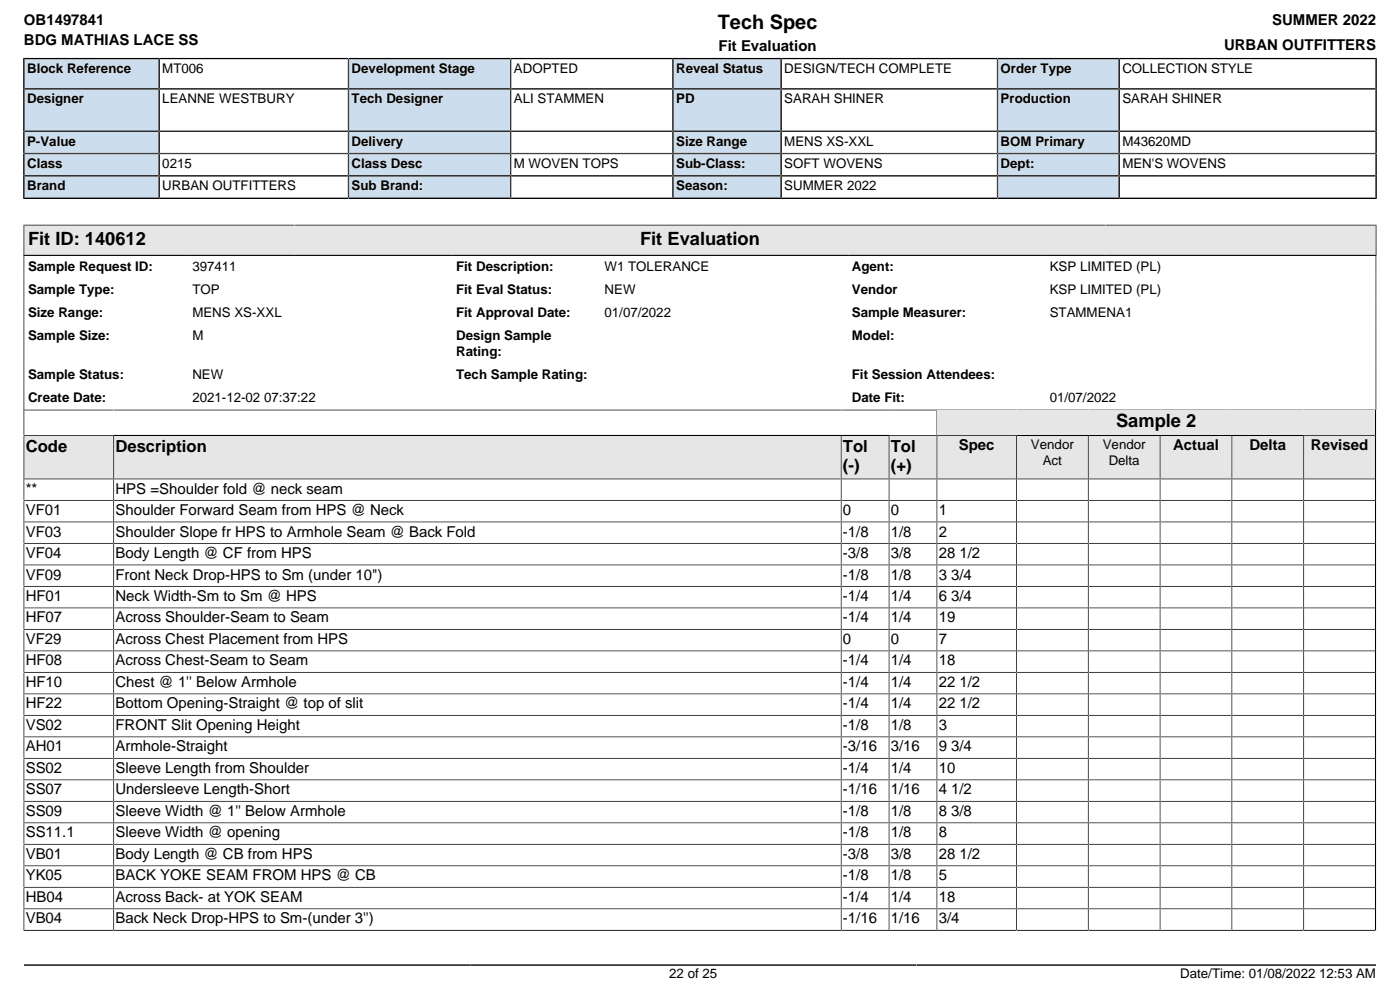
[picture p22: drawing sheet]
<svg xmlns="http://www.w3.org/2000/svg" width="297mm" height="210mm" viewBox="0 0 297 210" stroke-linecap="round" stroke-linejoin="round" font-family="sans-serif">
<defs><g id="words">
<text font-size="4.2" x="152.4" y="6.2">Tech Spec</text>
<g font-size="3.9">
<text x="6" y="51.9">Fit ID: 140612</text>
<text x="135.9" y="51.9">Fit Evaluation</text>
<text x="236.9" y="90.7">Sample 2</text>
</g>
<g font-size="3.5">
<text x="5.5" y="95.8">Code</text>
<text x="24.5" y="95.8">Description</text>
<text x="178.9" y="95.8">Tol</text>
<text x="189.1" y="95.8">Tol</text>
<text x="178.9" y="100">(-)</text>
<text x="189.1" y="100">(+)</text>
</g>
<g font-size="3.2">
<text x="5.1" y="5.3">OB1497841</text>
<text x="270" y="5.3">SUMMER 2022</text>
<text x="5.1" y="9.6">BDG MATHIAS LACE SS</text>
<text x="152.5" y="10.8">Fit Evaluation</text>
<text x="259.8" y="10.6">URBAN OUTFITTERS</text>
<text x="203.5" y="95.5">Spec</text>
<text x="249" y="95.5">Actual</text>
<text x="265.2" y="95.5">Delta</text>
<text x="278.3" y="95.5">Revised</text>
<text x="5.5" y="104.7">**</text>
<text x="24.5" y="104.7">HPS =Shoulder fold @ neck seam</text>
<text x="5.5" y="109.3">VF01</text>
<text x="5.5" y="113.8">VF03</text>
<text x="24.5" y="109.3">Shoulder Forward Seam from HPS @ Neck</text>
<text x="24.5" y="113.8">Shoulder Slope fr HPS to Armhole Seam @ Back Fold</text>
<text x="178.9" y="109.3">0</text>
<text x="178.9" y="113.8">-1/8</text>
<text x="189.1" y="109.3">0</text>
<text x="189.1" y="113.8">1/8</text>
<text x="199.3" y="109.3">1</text>
<text x="199.3" y="113.8">2</text>
<text x="5.5" y="118.4">VF04</text>
<text x="24.5" y="118.4">Body Length @ CF from HPS</text>
<text x="178.9" y="118.4">-3/8</text>
<text x="189.1" y="118.4">3/8</text>
<text x="199.3" y="118.4">28 1/2</text>
<text x="5.5" y="122.9">VF09</text>
<text x="24.5" y="122.9">Front Neck Drop-HPS to Sm (under 10&quot;)</text>
<text x="178.9" y="122.9">-1/8</text>
<text x="189.1" y="122.9">1/8</text>
<text x="199.3" y="122.9">3 3/4</text>
<text x="5.5" y="127.5">HF01</text>
<text x="24.5" y="127.5">Neck Width-Sm to Sm @ HPS</text>
<text x="178.9" y="127.5">-1/4</text>
<text x="189.1" y="127.5">1/4</text>
<text x="199.3" y="127.5">6 3/4</text>
<text x="5.5" y="132.1">HF07</text>
<text x="5.5" y="136.6">VF29</text>
<text x="24.5" y="132.1">Across Shoulder-Seam to Seam</text>
<text x="24.5" y="136.6">Across Chest Placement from HPS</text>
<text x="178.9" y="132.1">-1/4</text>
<text x="178.9" y="136.6">0</text>
<text x="189.1" y="132.1">1/4</text>
<text x="189.1" y="136.6">0</text>
<text x="199.3" y="132.1">19</text>
<text x="199.3" y="136.6">7</text>
<text x="5.5" y="141.2">HF08</text>
<text x="24.5" y="141.2">Across Chest-Seam to Seam</text>
<text x="178.9" y="141.2">-1/4</text>
<text x="189.1" y="141.2">1/4</text>
<text x="199.3" y="141.2">18</text>
<text x="5.5" y="145.7">HF10</text>
<text x="24.5" y="145.7">Chest @ 1'' Below Armhole</text>
<text x="178.9" y="145.7">-1/4</text>
<text x="189.1" y="145.7">1/4</text>
<text x="199.3" y="145.7">22 1/2</text>
<text x="5.5" y="150.3">HF22</text>
<text x="5.5" y="154.9">VS02</text>
<text x="24.5" y="150.3">Bottom Opening-Straight @ top of slit</text>
<text x="24.5" y="154.9">FRONT Slit Opening Height</text>
<text x="178.9" y="150.3">-1/4</text>
<text x="178.9" y="154.9">-1/8</text>
<text x="189.1" y="150.3">1/4</text>
<text x="189.1" y="154.9">1/8</text>
<text x="199.3" y="150.3">22 1/2</text>
<text x="199.3" y="154.9">3</text>
<text x="5.5" y="159.4">AH01</text>
<text x="24.5" y="159.4">Armhole-Straight</text>
<text x="178.9" y="159.4">-3/16</text>
<text x="189.1" y="159.4">3/16</text>
<text x="199.3" y="159.4">9 3/4</text>
<text x="5.5" y="164">SS02</text>
<text x="24.5" y="164">Sleeve Length from Shoulder</text>
<text x="178.9" y="164">-1/4</text>
<text x="189.1" y="164">1/4</text>
<text x="199.3" y="164">10</text>
<text x="5.5" y="168.5">SS07</text>
<text x="5.5" y="173.1">SS09</text>
<text x="24.5" y="168.5">Undersleeve Length-Short</text>
<text x="24.5" y="173.1">Sleeve Width @ 1'' Below Armhole</text>
<text x="178.9" y="168.5">-1/16</text>
<text x="178.9" y="173.1">-1/8</text>
<text x="189.1" y="168.5">1/16</text>
<text x="189.1" y="173.1">1/8</text>
<text x="199.3" y="168.5">4 1/2</text>
<text x="199.3" y="173.1">8 3/8</text>
<text x="5.5" y="177.6">SS11.1</text>
<text x="24.5" y="177.6">Sleeve Width @ opening</text>
<text x="178.9" y="177.6">-1/8</text>
<text x="189.1" y="177.6">1/8</text>
<text x="199.3" y="177.6">8</text>
<text x="5.5" y="182.2">VB01</text>
<text x="24.5" y="182.2">Body Length @ CB from HPS</text>
<text x="178.9" y="182.2">-3/8</text>
<text x="189.1" y="182.2">3/8</text>
<text x="199.3" y="182.2">28 1/2</text>
<text x="5.5" y="186.8">YK05</text>
<text x="5.5" y="191.3">HB04</text>
<text x="24.5" y="186.8">BACK YOKE SEAM FROM HPS @ CB</text>
<text x="24.5" y="191.3">Across Back- at YOK SEAM</text>
<text x="178.9" y="186.8">-1/8</text>
<text x="178.9" y="191.3">-1/4</text>
<text x="189.1" y="186.8">1/8</text>
<text x="189.1" y="191.3">1/4</text>
<text x="199.3" y="186.8">5</text>
<text x="199.3" y="191.3">18</text>
<text x="5.5" y="195.9">VB04</text>
<text x="24.5" y="195.9">Back Neck Drop-HPS to Sm-(under 3'')</text>
<text x="178.9" y="195.9">-1/16</text>
<text x="189.1" y="195.9">1/16</text>
<text x="199.3" y="195.9">3/4</text>
</g>
<g font-size="2.8">
<text x="5.8" y="15.5">Block Reference</text>
<text x="34.5" y="15.5">MT006</text>
<text x="74.6" y="15.5">Development Stage</text>
<text x="109.1" y="15.5">ADOPTED</text>
<text x="143.5" y="15.5">Reveal Status</text>
<text x="166.5" y="15.5">DESIGN/TECH COMPLETE</text>
<text x="212.4" y="15.5">Order Type</text>
<text x="238.2" y="15.5">COLLECTION STYLE</text>
<text x="5.8" y="22">Designer</text>
<text x="34.5" y="22">LEANNE WESTBURY</text>
<text x="74.6" y="22">Tech Designer</text>
<text x="109.1" y="22">ALI STAMMEN</text>
<text x="143.5" y="22">PD</text>
<text x="166.5" y="22">SARAH SHINER</text>
<text x="212.4" y="22">Production</text>
<text x="238.2" y="22">SARAH SHINER</text>
<text x="5.8" y="30.9">P-Value</text>
<text x="5.8" y="35.7">Class</text>
<text x="34.5" y="35.7">0215</text>
<text x="74.6" y="30.9">Delivery</text>
<text x="74.6" y="35.7">Class Desc</text>
<text x="109.1" y="35.7">M WOVEN TOPS</text>
<text x="143.5" y="30.9">Size Range</text>
<text x="143.5" y="35.7">Sub-Class:</text>
<text x="166.5" y="30.9">MENS XS-XXL</text>
<text x="166.5" y="35.7">SOFT WOVENS</text>
<text x="212.4" y="30.9">BOM Primary</text>
<text x="212.4" y="35.7">Dept:</text>
<text x="238.2" y="30.9">M43620MD</text>
<text x="238.2" y="35.7">MEN'S WOVENS</text>
<text x="5.8" y="40.4">Brand</text>
<text x="34.5" y="40.4">URBAN OUTFITTERS</text>
<text x="74.6" y="40.4">Sub Brand:</text>
<text x="143.5" y="40.4">Season:</text>
<text x="166.5" y="40.4">SUMMER 2022</text>
<text x="6" y="57.4">Sample Request ID:</text>
<text x="40.8" y="57.4">397411</text>
<text x="96.8" y="57.4">Fit Description:</text>
<text x="128.3" y="57.4">W1 TOLERANCE</text>
<text x="180.8" y="57.4">Agent:</text>
<text x="222.8" y="57.4">KSP LIMITED (PL)</text>
<text x="6" y="62.3">Sample Type:</text>
<text x="40.8" y="62.3">TOP</text>
<text x="96.8" y="62.3">Fit Eval Status:</text>
<text x="128.3" y="62.3">NEW</text>
<text x="180.8" y="62.3">Vendor</text>
<text x="222.8" y="62.3">KSP LIMITED (PL)</text>
<text x="6" y="67.2">Size Range:</text>
<text x="40.8" y="67.2">MENS XS-XXL</text>
<text x="96.8" y="67.2">Fit Approval Date:</text>
<text x="128.3" y="67.2">01/07/2022</text>
<text x="180.8" y="67.2">Sample Measurer:</text>
<text x="222.8" y="67.2">STAMMENA1</text>
<text x="6" y="72.1">Sample Size:</text>
<text x="40.8" y="72.1">M</text>
<text x="96.8" y="72.1">Design Sample</text>
<text x="96.8" y="75.5">Rating:</text>
<text x="180.8" y="72.1">Model:</text>
<text x="6" y="80.4">Sample Status:</text>
<text x="40.8" y="80.4">NEW</text>
<text x="96.8" y="80.4">Tech Sample Rating:</text>
<text x="180.8" y="80.4">Fit Session Attendees:</text>
<text x="6" y="85.3">Create Date:</text>
<text x="40.8" y="85.3">2021-12-02 07:37:22</text>
<text x="180.8" y="85.3">Date Fit:</text>
<text x="222.8" y="85.3">01/07/2022</text>
<text x="218.8" y="95.2">Vendor</text>
<text x="234.1" y="95.2">Vendor</text>
<text x="221.4" y="98.6">Act</text>
<text x="235.3" y="98.6">Delta</text>
<text x="142.1" y="207.6">22 of 25</text>
<text x="250.5" y="207.6">Date/Time: 01/08/2022 12:53 AM</text>
</g>
</g></defs>
<path d="M5.3 12.6h28.3v6.1h-28.3z" fill="#cde"/>
<path d="M5.1 12.3v6.6h68.9v-6.5h-69.1M33.8 12.4v6.5" fill="none" stroke="#000" stroke-width=".35"/>
<path d="M74.1 12.6h34.1v6.1h-34.1z" fill="#cde"/>
<path d="M74 12.4h68.8v6.5h-68.8zM108.4 12.4v6.5" fill="none" stroke="#000" stroke-width=".35"/>
<path d="M143 12.6h22.6v6.1h-22.6z" fill="#cde"/>
<path d="M142.8 12.4h68.9v6.5h-68.9zM165.8 12.4v6.5" fill="none" stroke="#000" stroke-width=".35"/>
<path d="M211.9 12.6h25.5v6.1h-25.5z" fill="#cde"/>
<path d="M237.6 12.4v6.5M292.1 12.3v6.6h-80.4v-6.5h80.6" fill="none" stroke="#000" stroke-width=".35"/>
<path d="M5.3 19h28.3v8.7h-28.3z" fill="#cde"/>
<path d="M5.1 18.9h68.9v8.9h-68.9zM33.8 18.9v8.9" fill="none" stroke="#000" stroke-width=".35"/>
<path d="M74.1 19h34.1v8.7h-34.1z" fill="#cde"/>
<path d="M74 18.9h68.8v8.9h-68.8zM108.4 18.9v8.9" fill="none" stroke="#000" stroke-width=".35"/>
<path d="M143 19h22.6v8.7h-22.6z" fill="#cde"/>
<path d="M142.8 18.9h68.9v8.9h-68.9zM165.8 18.9v8.9" fill="none" stroke="#000" stroke-width=".35"/>
<path d="M211.9 19h25.5v8.7h-25.5z" fill="#cde"/>
<path d="M211.7 18.9h80.4v8.9h-80.4zM237.6 18.9v8.9" fill="none" stroke="#000" stroke-width=".35"/>
<path d="M5.3 28h28.3v4.4h-28.3z" fill="#cde"/>
<path d="M5.1 27.8h68.9v4.8h-68.9zM33.8 27.8v4.8" fill="none" stroke="#000" stroke-width=".35"/>
<path d="M74.1 28h34.1v4.4h-34.1z" fill="#cde"/>
<path d="M74 27.8h68.8v4.8h-68.8zM108.4 27.8v4.8" fill="none" stroke="#000" stroke-width=".35"/>
<path d="M143 28h22.6v4.4h-22.6z" fill="#cde"/>
<path d="M142.8 27.8h68.9v4.8h-68.9zM165.8 27.8v4.8" fill="none" stroke="#000" stroke-width=".35"/>
<path d="M211.9 28h25.5v4.4h-25.5z" fill="#cde"/>
<path d="M211.7 27.8h80.4v4.8h-80.4zM237.6 27.8v4.8" fill="none" stroke="#000" stroke-width=".35"/>
<path d="M5.3 32.8h28.3v4.3h-28.3z" fill="#cde"/>
<path d="M5.1 32.6h68.9v4.7h-68.9zM33.8 32.6v4.7" fill="none" stroke="#000" stroke-width=".35"/>
<path d="M74.1 32.8h34.1v4.3h-34.1z" fill="#cde"/>
<path d="M74 32.6h68.8v4.7h-68.8zM108.4 32.6v4.7" fill="none" stroke="#000" stroke-width=".35"/>
<path d="M143 32.8h22.6v4.3h-22.6z" fill="#cde"/>
<path d="M142.8 32.6h68.9v4.7h-68.9zM165.8 32.6v4.7" fill="none" stroke="#000" stroke-width=".35"/>
<path d="M211.9 32.8h25.5v4.3h-25.5z" fill="#cde"/>
<path d="M211.7 32.6h80.4v4.7h-80.4zM237.6 32.6v4.7" fill="none" stroke="#000" stroke-width=".35"/>
<path d="M5.3 37.5h28.3v4.4h-28.3z" fill="#cde"/>
<path d="M33.8 37.3v4.8M4.9 42.1h69.1v-4.8h-68.9v4.9" fill="none" stroke="#000" stroke-width=".35"/>
<path d="M74.1 37.5h34.1v4.4h-34.1z" fill="#cde"/>
<path d="M74 37.3h68.8v4.8h-68.8zM108.4 37.3v4.8" fill="none" stroke="#000" stroke-width=".35"/>
<path d="M143 37.5h22.6v4.4h-22.6z" fill="#cde"/>
<path d="M142.8 37.3h68.9v4.8h-68.9zM165.8 37.3v4.8" fill="none" stroke="#000" stroke-width=".35"/>
<path d="M211.9 37.5h25.5v4.4h-25.5z" fill="#cde"/>
<path d="M237.6 37.3v4.8M292.3 42.1h-80.6v-4.8h80.4v4.9" fill="none" stroke="#000" stroke-width=".35"/>
<path d="M5.2 47.9h57.3v6.1h-57.3z" fill="#e6e6e6"/>
<path d="M5 54.2h57.5M5 47.8h57.5M5.1 47.6v6.7" fill="none" stroke="#000" stroke-width=".25"/>
<path d="M62.5 47.9h172.2v6.1h-172.2z" fill="#e6e6e6"/>
<path d="M62.5 47.8h172.2M62.5 54.2h172.2" fill="none" stroke="#000" stroke-width=".25"/>
<path d="M234.7 47.9h57.3v6.1h-57.3z" fill="#e6e6e6"/>
<path d="M5.1 54v38.4h286.9v-5.4h-287M234.7 47.8h57.5M292.1 47.6v39.4M292.2 54.2h-287.2M198.9 87v5.4" fill="none" stroke="#000" stroke-width=".25"/>
<path d="M199 87.1h92.8v5.2h-92.8z" fill="#e6e6e6"/>
<path d="M292 87v5.4" fill="none" stroke="#000" stroke-width=".25"/>
<path d="M5.2 92.5h18.8v9h-18.8z" fill="#e6e6e6"/>
<path d="M5.1 92.4h19v9.2h-19z" fill="none" stroke="#000" stroke-width=".25"/>
<path d="M24.3 92.5h154.1v9h-154.1z" fill="#e6e6e6"/>
<path d="M24.1 92.4h154.5v9.2h-154.5z" fill="none" stroke="#000" stroke-width=".25"/>
<path d="M178.7 92.5h9.9v9h-9.9z" fill="#e6e6e6"/>
<path d="M178.6 92.4h10.1v9.2h-10.1z" fill="none" stroke="#000" stroke-width=".25"/>
<path d="M188.8 92.5h10v9h-10z" fill="#e6e6e6"/>
<path d="M188.7 92.4h10.2v9.2h-10.2z" fill="none" stroke="#000" stroke-width=".25"/>
<path d="M199 92.5h16.6v9h-16.6z" fill="#e6e6e6"/>
<path d="M198.9 92.4h16.9v9.2h-16.9z" fill="none" stroke="#000" stroke-width=".25"/>
<path d="M215.9 92.5h15v9h-15z" fill="#e6e6e6"/>
<path d="M215.8 92.4h15.2v9.2h-15.2z" fill="none" stroke="#000" stroke-width=".25"/>
<path d="M231.1 92.5h15v9h-15z" fill="#e6e6e6"/>
<path d="M231 92.4h15.3v9.2h-15.3z" fill="none" stroke="#000" stroke-width=".25"/>
<path d="M246.4 92.5h15v9h-15z" fill="#e6e6e6"/>
<path d="M246.3 92.4h15.2v9.2h-15.2z" fill="none" stroke="#000" stroke-width=".25"/>
<path d="M261.6 92.5h15v9h-15z" fill="#e6e6e6"/>
<path d="M261.5 92.4h15.2v9.2h-15.2z" fill="none" stroke="#000" stroke-width=".25"/>
<path d="M276.9 92.5h14.9v9h-14.9z" fill="#e6e6e6"/>
<g fill="none" stroke="#000" stroke-width=".25">
<path d="M5.1 106.2h286.9M5.1 110.7h286.9M5.1 115.3h286.9M5.1 119.8h286.9M24.1 101.6v95.8M178.6 101.6v95.8M188.7 101.6v95.8M198.9 101.6v95.8M215.8 101.6v95.8M231 101.6v95.8M246.3 101.6v95.8M261.5 101.6v95.8"/>
<path d="M292 101.6h-286.9v95.9M5.1 124.4h286.9M5.1 133.5h286.9M5.1 138.1h286.9M292 129h-286.9M5.1 147.2h286.9M292 142.6h-286.9M292 151.8h-286.9M292 156.3h-286.9M5.1 160.9h286.9M5.1 170h286.9M292 165.4h-286.9"/>
<path d="M292 174.6h-286.9M292 179.1h-286.9M5 197.4h287v-105h-15.3v105M5.1 183.7h286.9M292 188.2h-286.9M292 192.8h-286.9"/>
</g>
<path d="M5.1 204.7h287" fill="none" stroke="#000" stroke-width=".35"/>
<use href="#words"/>
</svg>
